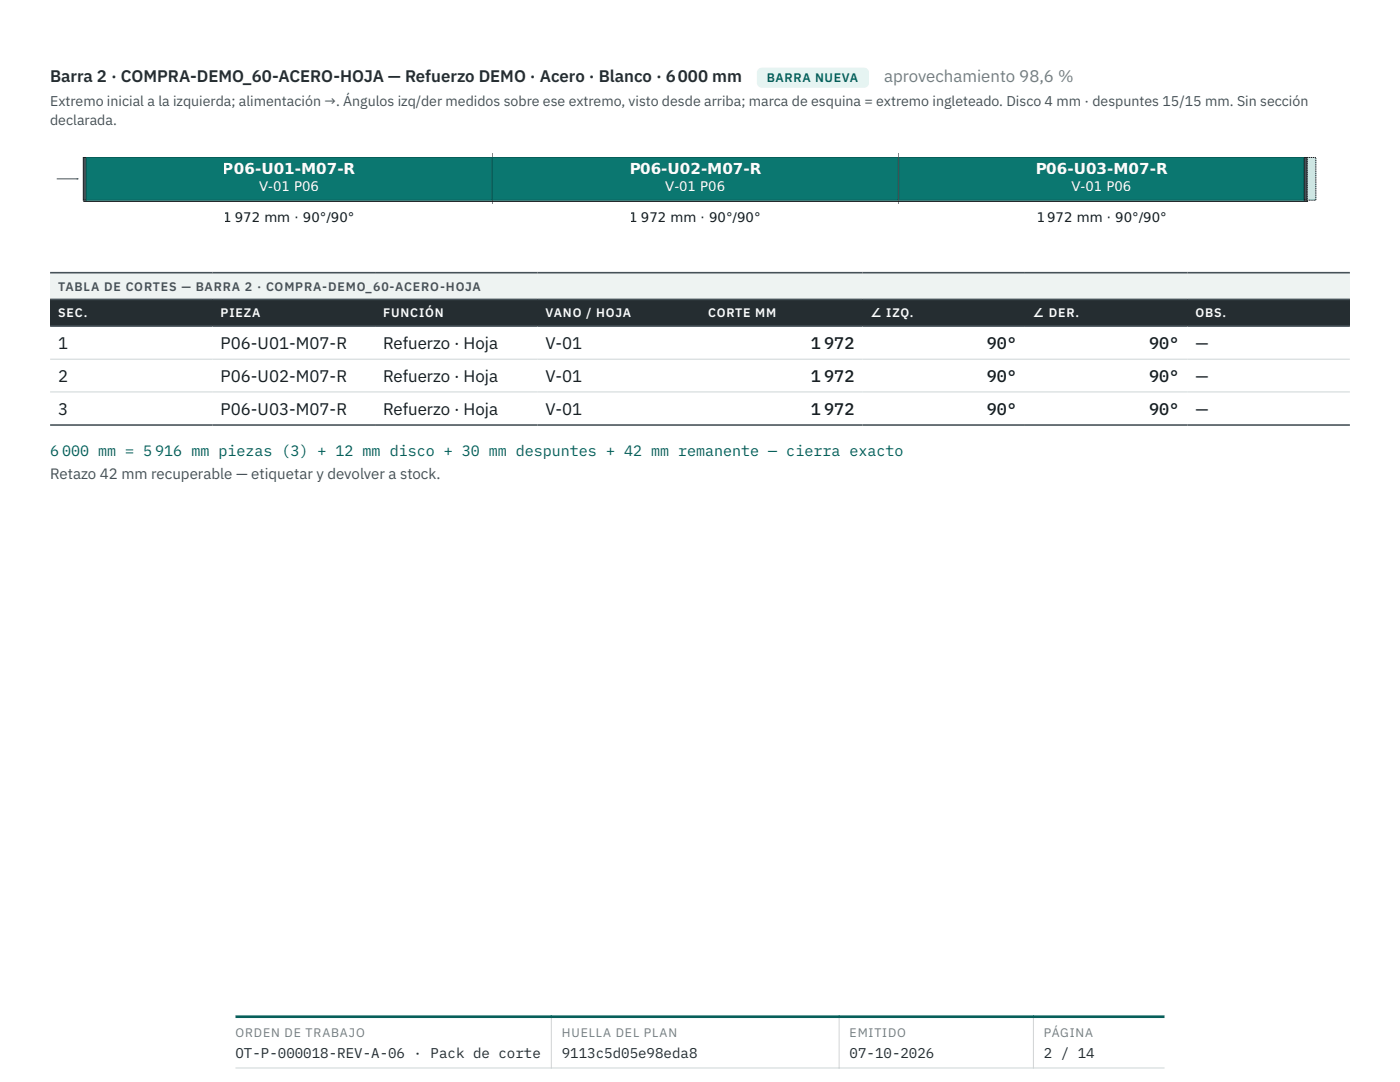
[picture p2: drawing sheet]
<svg xmlns="http://www.w3.org/2000/svg" width="279mm" height="216mm" viewBox="0 0 279 216" stroke-linecap="round" stroke-linejoin="round" font-family="sans-serif">
<defs><g id="words">
<text font-size="3.4" fill="#252d31" x="10" y="16.4">Barra 2 · COMPRA-DEMO_60-ACERO-HOJA — Refuerzo DEMO · Acero · Blanco · 6 000 mm</text>
<text font-size="3.4" fill="#727d82" x="176.4" y="16.4">aprovechamiento 98,6 %</text>
<g font-size="3.4" fill="#161c1f">
<text x="11.6" y="69.7">1</text>
<text x="44" y="69.7">P06-U01-M07-R</text>
<text x="76.5" y="69.7">Refuerzo · Hoja</text>
<text x="108.9" y="69.7">V-01</text>
<text x="161.8" y="69.7">1 972</text>
<text x="196.9" y="69.7">90°</text>
<text x="229.3" y="69.7">90°</text>
<text x="238.6" y="69.7">—</text>
<text x="11.6" y="76.2">2</text>
<text x="44" y="76.2">P06-U02-M07-R</text>
<text x="76.5" y="76.2">Refuerzo · Hoja</text>
<text x="108.9" y="76.2">V-01</text>
<text x="161.8" y="76.2">1 972</text>
<text x="196.9" y="76.2">90°</text>
<text x="229.3" y="76.2">90°</text>
<text x="238.6" y="76.2">—</text>
<text x="11.6" y="82.7">3</text>
<text x="44" y="82.7">P06-U03-M07-R</text>
<text x="76.5" y="82.7">Refuerzo · Hoja</text>
<text x="108.9" y="82.7">V-01</text>
<text x="161.8" y="82.7">1 972</text>
<text x="196.9" y="82.7">90°</text>
<text x="229.3" y="82.7">90°</text>
<text x="238.6" y="82.7">—</text>
</g>
<g font-size="3" fill="#fcfdfc">
<text x="44.5" y="34.7">P06-U01-M07-R</text>
<text x="125.5" y="34.7">P06-U02-M07-R</text>
<text x="206.6" y="34.7">P06-U03-M07-R</text>
</g>
<text font-size="3" fill="#075f5a" x="10" y="91">6 000 mm = 5 916 mm piezas (3) + 12 mm disco + 30 mm despuntes + 42 mm remanente — cierra exacto</text>
<text font-size="3" fill="#465158" x="10" y="95.5">Retazo 42 mm recuperable — etiquetar y devolver a stock.</text>
<g font-size="2.8" fill="#465158">
<text x="10" y="21.2">Extremo inicial a la izquierda; alimentación →. Ángulos izq/der medidos sobre ese extremo, visto desde arriba; marca de esquina = extremo ingleteado. Disco 4 mm · despuntes 15/15 mm. Sin sección</text>
<text x="10" y="24.9">declarada.</text>
</g>
<g font-size="2.8" fill="#252d31">
<text x="47" y="211">OT-P-000018-REV-A-06 · Pack de corte</text>
<text x="112.1" y="211">9113c5d05e98eda8</text>
<text x="169.6" y="211">07-10-2026</text>
<text x="208.3" y="211">2 / 14</text>
</g>
<g font-size="2.7" fill="#fcfdfc">
<text x="51.7" y="38.1">V-01 P06</text>
<text x="132.8" y="38.1">V-01 P06</text>
<text x="213.8" y="38.1">V-01 P06</text>
</g>
<g font-size="2.7" fill="#161c1f">
<text x="44.6" y="44.2">1</text>
<text x="46.9" y="44.2">972 mm · 90°/90°</text>
<text x="125.7" y="44.2">1</text>
<text x="127.9" y="44.2">972 mm · 90°/90°</text>
<text x="206.8" y="44.2">1</text>
<text x="209" y="44.2">972 mm · 90°/90°</text>
</g>
<text font-size="2.5" fill="#075f5a" x="153" y="16.4">BARRA NUEVA</text>
<text font-size="2.5" fill="#465158" x="11.6" y="58">TABLA DE CORTES — BARRA 2 · COMPRA-DEMO_60-ACERO-HOJA</text>
<g font-size="2.5" fill="#fcfdfc">
<text x="11.6" y="63.3">SEC.</text>
<text x="44" y="63.3">PIEZA</text>
<text x="76.5" y="63.3">FUNCIÓN</text>
<text x="108.9" y="63.3">VANO / HOJA</text>
<text x="141.3" y="63.3">CORTE MM</text>
<text x="173.7" y="63.3">∠ IZQ.</text>
<text x="206.1" y="63.3">∠ DER.</text>
<text x="238.6" y="63.3">OBS.</text>
</g>
<g font-size="2.5" fill="#727d82">
<text x="47" y="206.9">ORDEN DE TRABAJO</text>
<text x="112.1" y="206.9">HUELLA DEL PLAN</text>
<text x="169.6" y="206.9">EMITIDO</text>
<text x="208.3" y="206.9">PÁGINA</text>
</g>
</g></defs>
<path d="M151 13.5h22.4v4h-22.4z" fill="#e6f4f2"/>
<path d="M10 54.4h259.4v5.3h-259.4z" fill="#eef3f2"/>
<g fill="#252d31">
<path d="M10 59.7h32.4v5.4h-32.4z"/>
<path d="M42.4 59.7h32.5v5.4h-32.5z"/>
<path d="M74.9 59.7h32.4v5.4h-32.4z"/>
<path d="M107.3 59.7h32.4v5.4h-32.4z"/>
<path d="M139.7 59.7h32.4v5.4h-32.4z"/>
<path d="M172.1 59.7h32.5v5.4h-32.5z"/>
<path d="M204.5 59.7h32.5v5.4h-32.5z"/>
<path d="M237 59.7h32.4v5.4h-32.4z"/>
</g>
<path d="M10 71.7h259.4M10 78.2h259.4" fill="none" stroke="#cdd5d6" stroke-width=".2"/>
<path d="M10 54.4h259.4M10 59.7h259.4M10 65.1h259.4M10 84.8h259.4" fill="none" stroke="#465158" stroke-width=".32"/>
<path d="M16.6 31.4h.6v8.5h-.6z" fill="#465158" stroke="#161c1f" stroke-width=".2"/>
<path d="M11.3 35.7h4.3z" fill="#000" stroke="#465158" stroke-width=".2"/>
<path d="M15.3 35.5l.4 .2-.4 .2z" fill="#465158"/>
<path d="M17.2 31.4h80.9v8.5h-80.9z" fill="#0b7770" stroke="#075f5a" stroke-width=".2"/>
<path d="M98.2 30.7v10" fill="none" stroke="#e56a32" stroke-width=".2"/>
<path d="M98.3 31.4h80.9v8.5h-80.9z" fill="#0b7770" stroke="#075f5a" stroke-width=".2"/>
<path d="M179.3 30.7v10" fill="none" stroke="#e56a32" stroke-width=".2"/>
<path d="M179.4 31.4h80.9v8.5h-80.9z" fill="#0b7770" stroke="#075f5a" stroke-width=".2"/>
<path d="M260.3 31.4h.6v8.5h-.6z" fill="#465158" stroke="#161c1f" stroke-width=".2"/>
<path d="M260.9 31.4h1.7v8.5h-1.7z" fill="#bfe6e0" stroke="#161c1f" stroke-width=".2" stroke-dasharray=".2 .1" stroke-linecap="butt"/>
<path d="M16.6 40.2h244.5z" fill="#000" stroke="#161c1f" stroke-width=".2"/>
<path d="M47 213.1h185.4M110 202.6v10.6M167.5 202.6v10.6M206.2 202.6v10.6" fill="none" stroke="#cdd5d6" stroke-width=".2"/>
<path d="M47 202.9h185.4" fill="none" stroke="#075f5a" stroke-width=".53"/>
<use href="#words"/>
</svg>
